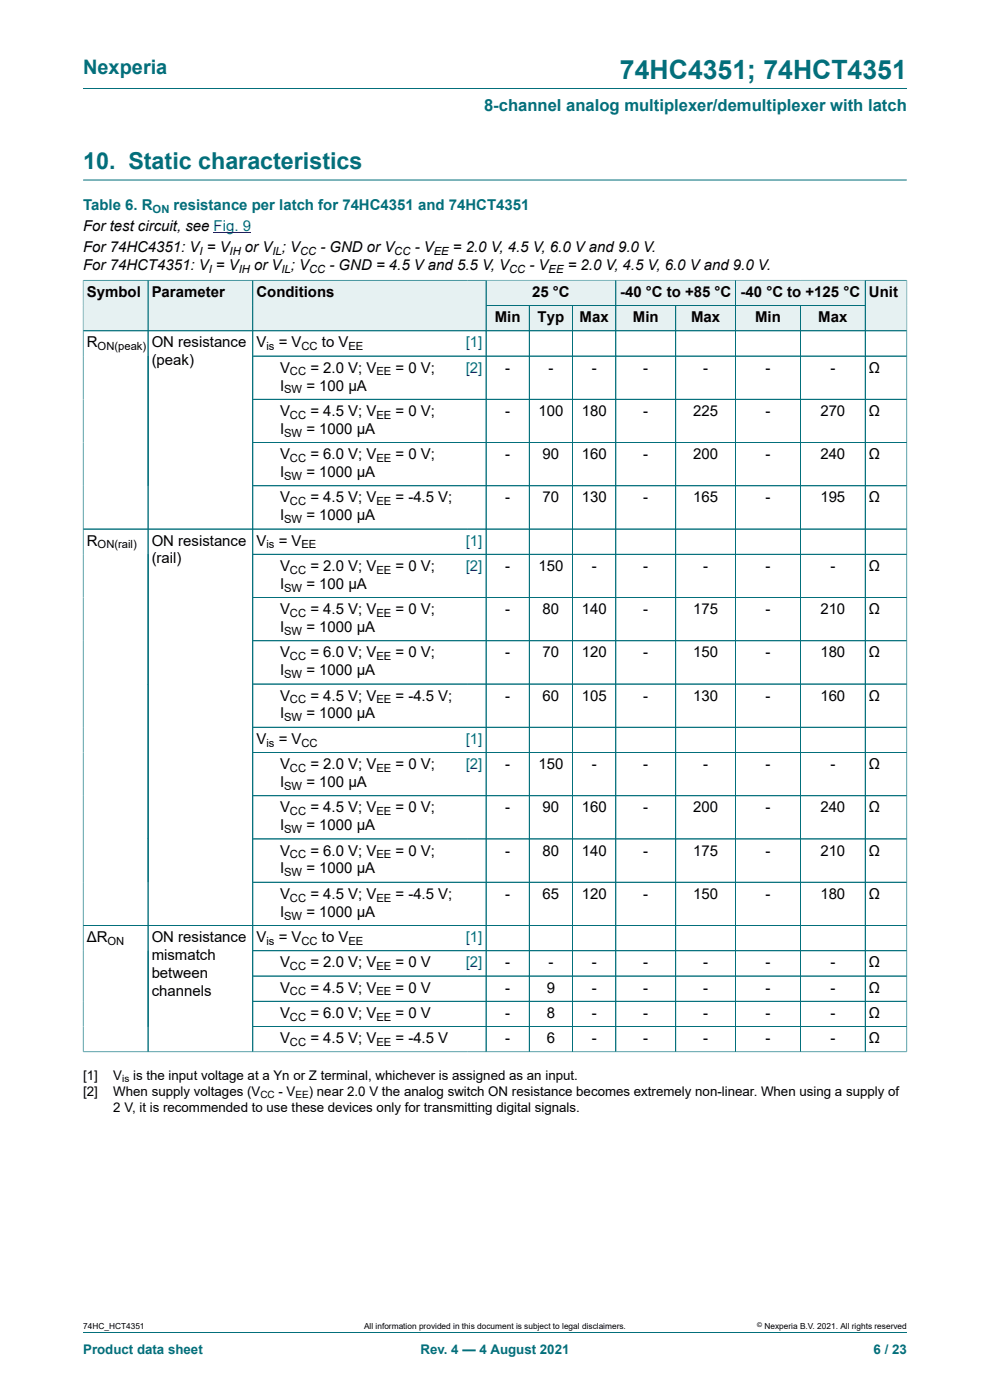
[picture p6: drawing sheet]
<svg xmlns="http://www.w3.org/2000/svg" width="210mm" height="297mm" viewBox="0 0 210 297" stroke-linecap="round" stroke-linejoin="round" font-family="sans-serif">
<defs><g id="words">
<text font-size="5.6" fill="#036f7b" x="131.5" y="16.8">74HC4351; 74HCT4351</text>
<text font-size="4.9" fill="#036f7b" x="17.6" y="35.9">10. Static characteristics</text>
<text font-size="4.2" fill="#036f7b" x="17.6" y="15.6">Nexperia</text>
<text font-size="3.5" fill="#036f7b" x="102.7" y="23.7">8-channel analog multiplexer/demultiplexer with latch</text>
<g font-size="3.2" fill="#036f7b">
<text x="17.6" y="44.5">Table 6. R</text>
<text x="36.8" y="44.5">resistance per latch for 74HC4351 and 74HCT4351</text>
</g>
<g font-size="3.2">
<text x="17.6" y="49.1">For test circuit, see Fig. 9</text>
<text x="17.6" y="53.5">For 74HC4351: V = V</text>
<text x="52" y="53.5">or V ; V</text>
<text x="68" y="53.5">- GND or V</text>
<text x="88" y="53.5">- V</text>
<text x="96.1" y="53.5">= 2.0 V, 4.5 V, 6.0 V and 9.0 V.</text>
<text x="17.6" y="57.3">For 74HCT4351: V = V</text>
<text x="53.9" y="57.3">or V ; V</text>
<text x="69.9" y="57.3">- GND = 4.5 V and 5.5 V, V</text>
<text x="112.3" y="57.3">- V</text>
<text x="120.4" y="57.3">= 2.0 V, 4.5 V, 6.0 V and 9.0 V.</text>
<text x="18.4" y="63">Symbol</text>
<text x="32.2" y="63">Parameter</text>
<text x="54.4" y="63">Conditions</text>
<text x="112.9" y="63">25 °C</text>
<text x="131.5" y="63">-40 °C to +85 °C</text>
<text x="157.1" y="63">-40 °C to +125 °C</text>
<text x="184.3" y="63">Unit</text>
<text x="105" y="68.3">Min</text>
<text x="114" y="68.3">Typ</text>
<text x="123" y="68.3">Max</text>
<text x="134.2" y="68.3">Min</text>
<text x="146.6" y="68.3">Max</text>
<text x="160.2" y="68.3">Min</text>
<text x="173.6" y="68.3">Max</text>
<text x="18.4" y="73.7">R</text>
<text x="32.2" y="73.7">ON resistance</text>
<text x="32.2" y="77.5">(peak)</text>
<text x="54.4" y="73.7">V</text>
<text x="59.1" y="73.7">= V</text>
<text x="68.3" y="73.7">to V</text>
<text x="59.4" y="79">V</text>
<text x="59.4" y="82.9">I</text>
<text x="65" y="82.9">= 100 μA</text>
<text x="65.8" y="79">= 2.0 V; V</text>
<text x="83.9" y="79">= 0 V;</text>
<text x="107.2" y="79">-</text>
<text x="116.3" y="79">-</text>
<text x="125.5" y="79">-</text>
<text x="136.4" y="79">-</text>
<text x="149.1" y="79">-</text>
<text x="162.4" y="79">-</text>
<text x="176.1" y="79">-</text>
<text x="184.3" y="79">Ω</text>
<text x="59.4" y="88.2">V</text>
<text x="65.8" y="88.2">= 4.5 V; V</text>
<text x="83.9" y="88.2">= 0 V;</text>
<text x="107.2" y="88.2">-</text>
<text x="114.2" y="88.2">100</text>
<text x="123.4" y="88.2">180</text>
<text x="136.4" y="88.2">-</text>
<text x="147" y="88.2">225</text>
<text x="162.4" y="88.2">-</text>
<text x="174" y="88.2">270</text>
<text x="184.3" y="88.2">Ω</text>
<text x="59.4" y="92">I</text>
<text x="65" y="92">= 1000 μA</text>
<text x="59.4" y="97.4">V</text>
<text x="59.4" y="101.2">I</text>
<text x="65" y="101.2">= 1000 μA</text>
<text x="65.8" y="97.4">= 6.0 V; V</text>
<text x="83.9" y="97.4">= 0 V;</text>
<text x="107.2" y="97.4">-</text>
<text x="115.1" y="97.4">90</text>
<text x="123.4" y="97.4">160</text>
<text x="136.4" y="97.4">-</text>
<text x="147" y="97.4">200</text>
<text x="162.4" y="97.4">-</text>
<text x="174" y="97.4">240</text>
<text x="184.3" y="97.4">Ω</text>
<text x="59.4" y="106.6">V</text>
<text x="65.8" y="106.6">= 4.5 V; V</text>
<text x="83.9" y="106.6">= -4.5 V;</text>
<text x="107.2" y="106.6">-</text>
<text x="115.1" y="106.6">70</text>
<text x="123.4" y="106.6">130</text>
<text x="136.4" y="106.6">-</text>
<text x="147" y="106.6">165</text>
<text x="162.4" y="106.6">-</text>
<text x="174" y="106.6">195</text>
<text x="184.3" y="106.6">Ω</text>
<text x="59.4" y="110.4">I</text>
<text x="65" y="110.4">= 1000 μA</text>
<text x="18.4" y="115.7">R</text>
<text x="32.2" y="115.7">ON resistance</text>
<text x="32.2" y="119.5">(rail)</text>
<text x="54.4" y="115.7">V</text>
<text x="59.1" y="115.7">= V</text>
<text x="59.4" y="121.1">V</text>
<text x="59.4" y="124.9">I</text>
<text x="65" y="124.9">= 100 μA</text>
<text x="65.8" y="121.1">= 2.0 V; V</text>
<text x="83.9" y="121.1">= 0 V;</text>
<text x="107.2" y="121.1">-</text>
<text x="114.2" y="121.1">150</text>
<text x="125.5" y="121.1">-</text>
<text x="136.4" y="121.1">-</text>
<text x="149.1" y="121.1">-</text>
<text x="162.4" y="121.1">-</text>
<text x="176.1" y="121.1">-</text>
<text x="184.3" y="121.1">Ω</text>
<text x="59.4" y="130.3">V</text>
<text x="65.8" y="130.3">= 4.5 V; V</text>
<text x="83.9" y="130.3">= 0 V;</text>
<text x="107.2" y="130.3">-</text>
<text x="115.1" y="130.3">80</text>
<text x="123.4" y="130.3">140</text>
<text x="136.4" y="130.3">-</text>
<text x="147" y="130.3">175</text>
<text x="162.4" y="130.3">-</text>
<text x="174" y="130.3">210</text>
<text x="184.3" y="130.3">Ω</text>
<text x="59.4" y="134.1">I</text>
<text x="65" y="134.1">= 1000 μA</text>
<text x="59.4" y="139.4">V</text>
<text x="59.4" y="143.2">I</text>
<text x="65" y="143.2">= 1000 μA</text>
<text x="65.8" y="139.4">= 6.0 V; V</text>
<text x="83.9" y="139.4">= 0 V;</text>
<text x="107.2" y="139.4">-</text>
<text x="115.1" y="139.4">70</text>
<text x="123.4" y="139.4">120</text>
<text x="136.4" y="139.4">-</text>
<text x="147" y="139.4">150</text>
<text x="162.4" y="139.4">-</text>
<text x="174" y="139.4">180</text>
<text x="184.3" y="139.4">Ω</text>
<text x="59.4" y="148.6">V</text>
<text x="65.8" y="148.6">= 4.5 V; V</text>
<text x="83.9" y="148.6">= -4.5 V;</text>
<text x="107.2" y="148.6">-</text>
<text x="115.1" y="148.6">60</text>
<text x="123.4" y="148.6">105</text>
<text x="136.4" y="148.6">-</text>
<text x="147" y="148.6">130</text>
<text x="162.4" y="148.6">-</text>
<text x="174" y="148.6">160</text>
<text x="184.3" y="148.6">Ω</text>
<text x="59.4" y="152.4">I</text>
<text x="65" y="152.4">= 1000 μA</text>
<text x="54.4" y="157.8">V</text>
<text x="59.1" y="157.8">= V</text>
<text x="59.4" y="163.1">V</text>
<text x="59.4" y="167">I</text>
<text x="65" y="167">= 100 μA</text>
<text x="65.8" y="163.1">= 2.0 V; V</text>
<text x="83.9" y="163.1">= 0 V;</text>
<text x="107.2" y="163.1">-</text>
<text x="114.2" y="163.1">150</text>
<text x="125.5" y="163.1">-</text>
<text x="136.4" y="163.1">-</text>
<text x="149.1" y="163.1">-</text>
<text x="162.4" y="163.1">-</text>
<text x="176.1" y="163.1">-</text>
<text x="184.3" y="163.1">Ω</text>
<text x="59.4" y="172.3">V</text>
<text x="65.8" y="172.3">= 4.5 V; V</text>
<text x="83.9" y="172.3">= 0 V;</text>
<text x="107.2" y="172.3">-</text>
<text x="115.1" y="172.3">90</text>
<text x="123.4" y="172.3">160</text>
<text x="136.4" y="172.3">-</text>
<text x="147" y="172.3">200</text>
<text x="162.4" y="172.3">-</text>
<text x="174" y="172.3">240</text>
<text x="184.3" y="172.3">Ω</text>
<text x="59.4" y="176.1">I</text>
<text x="65" y="176.1">= 1000 μA</text>
<text x="59.4" y="181.5">V</text>
<text x="59.4" y="185.3">I</text>
<text x="65" y="185.3">= 1000 μA</text>
<text x="65.8" y="181.5">= 6.0 V; V</text>
<text x="83.9" y="181.5">= 0 V;</text>
<text x="107.2" y="181.5">-</text>
<text x="115.1" y="181.5">80</text>
<text x="123.4" y="181.5">140</text>
<text x="136.4" y="181.5">-</text>
<text x="147" y="181.5">175</text>
<text x="162.4" y="181.5">-</text>
<text x="174" y="181.5">210</text>
<text x="184.3" y="181.5">Ω</text>
<text x="59.4" y="190.7">V</text>
<text x="65.8" y="190.7">= 4.5 V; V</text>
<text x="83.9" y="190.7">= -4.5 V;</text>
<text x="107.2" y="190.7">-</text>
<text x="115.1" y="190.7">65</text>
<text x="123.4" y="190.7">120</text>
<text x="136.4" y="190.7">-</text>
<text x="147" y="190.7">150</text>
<text x="162.4" y="190.7">-</text>
<text x="174" y="190.7">180</text>
<text x="184.3" y="190.7">Ω</text>
<text x="59.4" y="194.5">I</text>
<text x="65" y="194.5">= 1000 μA</text>
<text x="18.4" y="199.8">ΔR</text>
<text x="32.2" y="199.8">ON resistance</text>
<text x="32.2" y="203.6">mismatch</text>
<text x="54.4" y="199.8">V</text>
<text x="59.1" y="199.8">= V</text>
<text x="68.3" y="199.8">to V</text>
<text x="32.2" y="207.5">between</text>
<text x="59.4" y="205.2">V</text>
<text x="65.8" y="205.2">= 2.0 V; V</text>
<text x="83.9" y="205.2">= 0 V</text>
<text x="107.2" y="205.2">-</text>
<text x="116.3" y="205.2">-</text>
<text x="125.5" y="205.2">-</text>
<text x="136.4" y="205.2">-</text>
<text x="149.1" y="205.2">-</text>
<text x="162.4" y="205.2">-</text>
<text x="176.1" y="205.2">-</text>
<text x="184.3" y="205.2">Ω</text>
<text x="32.2" y="211.3">channels</text>
<text x="59.4" y="210.6">V</text>
<text x="59.4" y="215.9">V</text>
<text x="65.8" y="210.6">= 4.5 V; V</text>
<text x="65.8" y="215.9">= 6.0 V; V</text>
<text x="83.9" y="210.6">= 0 V</text>
<text x="83.9" y="215.9">= 0 V</text>
<text x="107.2" y="210.6">-</text>
<text x="107.2" y="215.9">-</text>
<text x="116" y="210.6">9</text>
<text x="116" y="215.9">8</text>
<text x="125.5" y="210.6">-</text>
<text x="125.5" y="215.9">-</text>
<text x="136.4" y="210.6">-</text>
<text x="136.4" y="215.9">-</text>
<text x="149.1" y="210.6">-</text>
<text x="149.1" y="215.9">-</text>
<text x="162.4" y="210.6">-</text>
<text x="162.4" y="215.9">-</text>
<text x="176.1" y="210.6">-</text>
<text x="176.1" y="215.9">-</text>
<text x="184.3" y="210.6">Ω</text>
<text x="184.3" y="215.9">Ω</text>
<text x="59.4" y="221.3">V</text>
<text x="65.8" y="221.3">= 4.5 V; V</text>
<text x="83.9" y="221.3">= -4.5 V</text>
<text x="107.2" y="221.3">-</text>
<text x="116" y="221.3">6</text>
<text x="125.5" y="221.3">-</text>
<text x="136.4" y="221.3">-</text>
<text x="149.1" y="221.3">-</text>
<text x="162.4" y="221.3">-</text>
<text x="176.1" y="221.3">-</text>
<text x="184.3" y="221.3">Ω</text>
</g>
<g font-size="3.2" fill="#00f">
<text x="98.8" y="73.7">[1]</text>
<text x="98.8" y="79">[2]</text>
<text x="98.8" y="115.7">[1]</text>
<text x="98.8" y="121.1">[2]</text>
<text x="98.8" y="157.8">[1]</text>
<text x="98.8" y="163.1">[2]</text>
<text x="98.8" y="199.8">[1]</text>
<text x="98.8" y="205.2">[2]</text>
</g>
<g font-size="2.8">
<text x="17.6" y="229.1">[1]</text>
<text x="17.6" y="232.5">[2]</text>
<text x="24" y="229.1">V</text>
<text x="24" y="232.5">When supply voltages (V</text>
<text x="28.2" y="229.1">is the input voltage at a Yn or Z terminal, whichever is assigned as an input.</text>
<text x="59.1" y="232.5">- V</text>
<text x="65.5" y="232.5">) near 2.0 V the analog switch ON resistance becomes extremely non-linear. When using a supply of</text>
<text x="24" y="235.9">2 V, it is recommended to use these devices only for transmitting digital signals.</text>
</g>
<g font-size="2.8" fill="#036f7b">
<text x="17.6" y="287.2">Product data sheet</text>
<text x="89.2" y="287.2">Rev. 4 — 4 August 2021</text>
<text x="185.3" y="287.2">6 / 23</text>
</g>
<text font-size="2.4" fill="#036f7b" x="32.4" y="45.1">ON</text>
<g font-size="2.4">
<text x="42.3" y="54.1">I</text>
<text x="44.3" y="57.9">I</text>
<text x="48.7" y="54.1">IH</text>
<text x="50.6" y="57.9">IH</text>
<text x="57.8" y="54.1">IL</text>
<text x="59.7" y="57.9">IL</text>
<text x="63.6" y="54.1">CC</text>
<text x="65.6" y="57.9">CC</text>
<text x="83.6" y="54.1">CC</text>
<text x="92" y="54.1">EE</text>
<text x="108" y="57.9">CC</text>
<text x="116.4" y="57.9">EE</text>
<text x="20.7" y="74.3">ON(peak)</text>
<text x="56.5" y="74.3">is</text>
<text x="64" y="74.3">CC</text>
<text x="73.9" y="74.3">EE</text>
<text x="60.3" y="83.5">SW</text>
<text x="61.5" y="79.7">CC</text>
<text x="79.8" y="79.7">EE</text>
<text x="61.5" y="88.8">CC</text>
<text x="79.8" y="88.8">EE</text>
<text x="60.3" y="92.6">SW</text>
<text x="60.3" y="101.8">SW</text>
<text x="61.5" y="98">CC</text>
<text x="79.8" y="98">EE</text>
<text x="61.5" y="107.2">CC</text>
<text x="79.8" y="107.2">EE</text>
<text x="60.3" y="111">SW</text>
<text x="20.7" y="116.3">ON(rail)</text>
<text x="56.5" y="116.3">is</text>
<text x="64" y="116.3">EE</text>
<text x="60.3" y="125.5">SW</text>
<text x="61.5" y="121.7">CC</text>
<text x="79.8" y="121.7">EE</text>
<text x="61.5" y="130.9">CC</text>
<text x="79.8" y="130.9">EE</text>
<text x="60.3" y="134.7">SW</text>
<text x="60.3" y="143.9">SW</text>
<text x="61.5" y="140.1">CC</text>
<text x="79.8" y="140.1">EE</text>
<text x="61.5" y="149.2">CC</text>
<text x="79.8" y="149.2">EE</text>
<text x="60.3" y="153">SW</text>
<text x="56.5" y="158.4">is</text>
<text x="64" y="158.4">CC</text>
<text x="60.3" y="167.6">SW</text>
<text x="61.5" y="163.8">CC</text>
<text x="79.8" y="163.8">EE</text>
<text x="61.5" y="172.9">CC</text>
<text x="79.8" y="172.9">EE</text>
<text x="60.3" y="176.7">SW</text>
<text x="60.3" y="185.9">SW</text>
<text x="61.5" y="182.1">CC</text>
<text x="79.8" y="182.1">EE</text>
<text x="61.5" y="191.3">CC</text>
<text x="79.8" y="191.3">EE</text>
<text x="60.3" y="195.1">SW</text>
<text x="22.8" y="200.5">ON</text>
<text x="56.5" y="200.5">is</text>
<text x="64" y="200.5">CC</text>
<text x="73.9" y="200.5">EE</text>
<text x="61.5" y="205.8">CC</text>
<text x="79.8" y="205.8">EE</text>
<text x="61.5" y="211.2">CC</text>
<text x="79.8" y="211.2">EE</text>
<text x="61.5" y="216.5">CC</text>
<text x="61.5" y="221.9">CC</text>
<text x="79.8" y="216.5">EE</text>
<text x="79.8" y="221.9">EE</text>
</g>
<g font-size="2.1">
<text x="25.9" y="229.6">is</text>
<text x="55.2" y="233">CC</text>
<text x="62.7" y="233">EE</text>
</g>
<g font-size="1.8">
<text x="17.6" y="282">74HC_HCT4351</text>
<text x="77.2" y="282">All information provided in this document is subject to legal disclaimers.</text>
<text x="162.2" y="282">Nexperia B.V. 2021. All rights reserved</text>
</g>
<text font-size="1.4" x="160.6" y="281.6">©</text>
</g></defs>
<path d="M17.6 18.8h174.8M17.6 38.2h174.8M103.1 59.5h27.5v5.3h-27.5z" fill="none" stroke="#036f7b" stroke-width=".21"/>
<path d="M45.3 49.4h7.9" fill="none" stroke="#00f" stroke-width=".21"/>
<path d="M103.2 59.5h27.4v5.2h-27.4z" fill="#e6f1f2"/>
<path d="M130.6 59.5h25.4v5.3h-25.4z" fill="none" stroke="#036f7b" stroke-width=".21"/>
<path d="M130.7 59.5h25.3v5.2h-25.3z" fill="#e6f1f2"/>
<path d="M156 59.5h27.5v5.3h-27.5z" fill="none" stroke="#036f7b" stroke-width=".21"/>
<path d="M156.1 59.5h27.4v5.2h-27.4z" fill="#e6f1f2"/>
<path d="M17.6 59.4v10.8h13.8v-10.7h-13.8" fill="none" stroke="#036f7b" stroke-width=".21"/>
<path d="M17.7 59.5h13.6v10.6h-13.6z" fill="#e6f1f2"/>
<path d="M31.4 59.5h22.2v10.7h-22.2z" fill="none" stroke="#036f7b" stroke-width=".21"/>
<path d="M31.5 59.5h22.1v10.6h-22.1z" fill="#e6f1f2"/>
<path d="M99.2 59.5h-45.6v10.7h45.6" fill="none" stroke="#036f7b" stroke-width=".21"/>
<path d="M53.7 59.5h45.5v10.6h-45.5z" fill="#e6f1f2"/>
<path d="M99.2 59.5h3.9v10.7h-3.9" fill="none" stroke="#036f7b" stroke-width=".21"/>
<g fill="#e6f1f2">
<path d="M99.2 59.5h3.8v10.6h-3.8z"/>
<path d="M103.2 64.9h9v5.2h-9z"/>
</g>
<path d="M103.1 64.8h9.2v5.4h-9.2z" fill="none" stroke="#036f7b" stroke-width=".21"/>
<path d="M112.4 64.9h9v5.2h-9z" fill="#e6f1f2"/>
<path d="M112.3 64.8h9.2v5.4h-9.2z" fill="none" stroke="#036f7b" stroke-width=".21"/>
<path d="M121.5 64.9h9.1v5.2h-9.1z" fill="#e6f1f2"/>
<path d="M121.5 64.8h9.1v5.4h-9.1z" fill="none" stroke="#036f7b" stroke-width=".21"/>
<path d="M130.7 64.9h12.6v5.2h-12.6z" fill="#e6f1f2"/>
<path d="M130.6 64.8h12.7v5.4h-12.7z" fill="none" stroke="#036f7b" stroke-width=".21"/>
<path d="M143.4 64.9h12.6v5.2h-12.6z" fill="#e6f1f2"/>
<path d="M143.3 64.8h12.7v5.4h-12.7z" fill="none" stroke="#036f7b" stroke-width=".21"/>
<path d="M156.1 64.9h13.6v5.2h-13.6z" fill="#e6f1f2"/>
<path d="M156 64.8h13.8v5.4h-13.8z" fill="none" stroke="#036f7b" stroke-width=".21"/>
<path d="M169.9 64.9h13.6v5.2h-13.6z" fill="#e6f1f2"/>
<path d="M192.4 59.4v10.8h-22.6v-5.4h13.7M192.4 59.5h-8.9v10.7" fill="none" stroke="#036f7b" stroke-width=".21"/>
<path d="M183.6 59.5h8.7v10.6h-8.7z" fill="#e6f1f2"/>
<g fill="none" stroke="#036f7b" stroke-width=".21">
<path d="M17.6 59.5v163.7M17.7 59.5h174.6M31.4 59.5v163.6M53.6 59.5v163.6M103.1 59.5v163.6M130.6 59.5v163.6M156 59.5v163.6M183.5 59.5v163.6M192.4 59.5v163.7M17.6 70.2h174.8M53.6 75.5h138.8M103.2 64.8h80.3"/>
<path d="M112.3 64.9v158.2M121.5 64.9v158.2M143.3 64.9v158.2M169.8 64.9v158.2M53.6 84.7h138.8M53.6 93.9h138.8M17.6 112.2h174.8M53.6 103.1h138.8M53.6 117.6h138.8M53.6 126.8h138.8M53.6 135.9h138.8M53.6 145.1h138.8"/>
<path d="M53.6 154.3h138.8M53.6 159.6h138.8M53.6 168.8h138.8M53.6 178h138.8M17.6 196.3h174.8M53.6 187.2h138.8M53.6 201.7h138.8M53.6 207.1h138.8M53.6 212.4h138.8M53.6 217.8h138.8M192.4 223.1h-174.8M17.6 282.6h174.8"/>
</g>
<use href="#words"/>
</svg>
